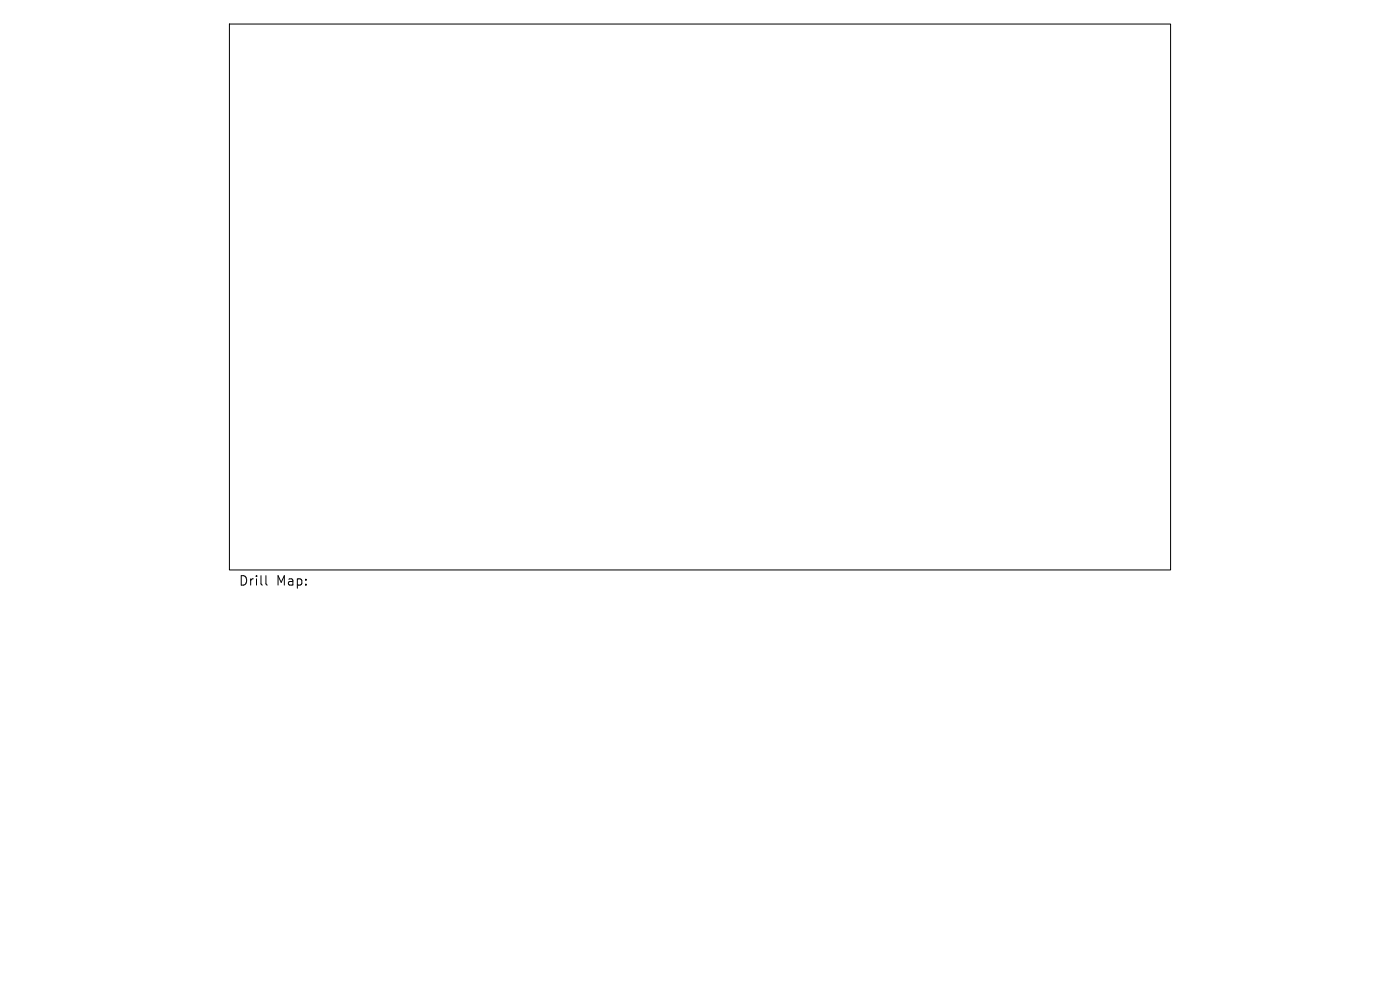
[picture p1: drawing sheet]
<svg xmlns="http://www.w3.org/2000/svg" width="297mm" height="210mm" viewBox="0 0 297 210" stroke-linecap="round" stroke-linejoin="round" font-family="sans-serif">
<defs><g id="words">
<g font-size="2.8">
<text x="50.6" y="124.5">Drill</text>
<text x="58.6" y="124.5">Map:</text>
</g>
</g></defs>
<path d="M48.7 5.1h199.6v115.8h-199.6zM56.4 122.1v1.7l.3 .3" fill="none" stroke="#000" stroke-width=".21"/>
<use href="#words"/>
</svg>
